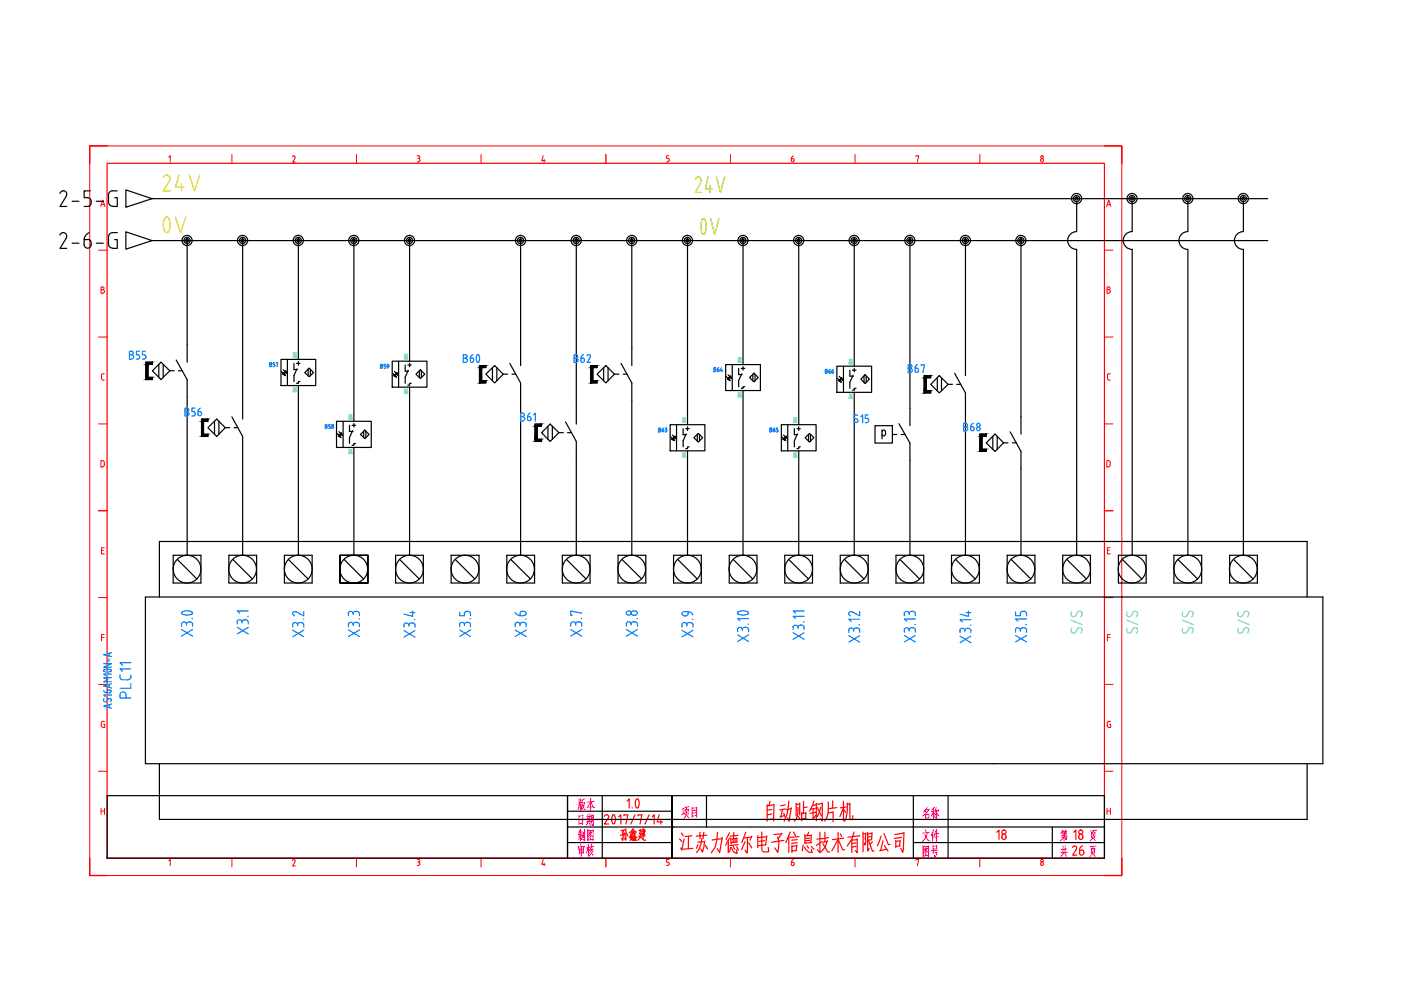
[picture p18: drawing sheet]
<svg xmlns="http://www.w3.org/2000/svg" width="297mm" height="210mm" viewBox="0 0 297 210" stroke-linecap="round" stroke-linejoin="round" font-family="sans-serif">
<!-- layer: AE_BOR -->
<path d="M22.7 30.9h-3.7v3.7M128.5 32.8v1.8M234.2 30.9h3.6v3.7M20.9 108.3h1.8M234.2 108.3h1.8M19 181.9v3.7h3.7M128.5 181.9v1.9M237.8 181.9v3.7h-3.6" fill="none" stroke="#f00" stroke-width=".3"/>
<path d="M22.7 34.6h211.5v147.3h-211.5z" fill="none" stroke="#f00" stroke-width=".25"/>
<g fill="none" stroke="#f00" stroke-width=".21">
<path d="M19 30.9h218.8v154.7h-218.8zM35.8 33.3l.3-.3v1.4M49.2 32.8v1.8M62.3 33.1l.2 .1v.3M62.3 33l-.3 .3M62.6 33.5l-.6 .9h.6M75.6 32.8v1.8M88.4 33l.6 .2v.2l-.3 .2M88.4 34.3h.3M88.6 33.6h.1M88.7 33.6l.3 .2M89 34l-.3 .3"/>
<path d="M89 33.9v.1M102 32.8v1.8M115.2 33l-.3 1.1h.7M115.4 33.8v.6M141.3 34.3h.3M141.6 33.6l.3 .3-.1 .3-.2 .1M141.8 33h-.5v.6h.3M154.9 32.8v1.8M167.8 33.7l.1 .6h.3l.1-.2M167.8 33.7h.3M168.1 33.6l.2 .1 .1 .2M168.2 33.1l-.4 .5"/>
<path d="M168.4 34v.1M181.3 32.8v1.8M194.2 33.2v-.2h.6l-.3 1.4M207.7 32.8v1.8M220.7 33.9l.2-.3 .3 .3M220.7 33.9v.3l.2 .1 .3-.2M221.2 33.9v.2M20.9 53h1.8M21.4 43.8l.4-1.4 .4 1.4M21.5 43.4h.6M234.2 53h1.8M234.6 43.8l.5-1.4 .4 1.4"/>
<path d="M234.8 43.4h.6M20.9 71.5h1.8M21.4 61.4h.4M21.8 61.4a.36 .36 0 0 1 .4 .4 .36 .36 0 0 1-.4 .3M21.8 60.8l.3 .3-.3 .3M21.8 60.8h-.4v1.4h.4M22.1 79.2l-.4 .1-.2 .3 .1 .8 .2 .2M234.2 71.5h1.8M234.7 61.4h.4a.36 .36 0 0 1 .3 .4 .36 .36 0 0 1-.3 .3M235.1 61.4l.2-.2v-.2l-.6-.2v1.4h.4M235.4 79.2l-.4 .1-.2 .3v.8l.3 .2M20.9 89.9h1.8"/>
<path d="M21.9 80.6h.2M22.1 98.1v.7l-.4 .2M22.1 98.1l-.2-.4h-.5v1.3h.3M234.2 89.9h1.8M235 97.7l.4 .4M235 97.7h-.3v1.3h.3M235.1 80.6h.3M235.4 98.1l-.1 .7-.3 .2M21.5 116.7h.4M22.1 116.1h-.6v1.3h.6M234.8 116.7h.4M235.4 116.1h-.6v1.3h.6"/>
<path d="M20.9 126.7h1.8M21.5 135.1h.6M22.1 134.5h-.6v1.3M234.2 126.7h1.8M234.8 135.1h.6M235.4 134.5h-.6v1.3M20.9 145.1h1.8M21.8 152.9l-.3 .2a.99 .99 0 0 0 .2 1.1l.5 .1v-.8h-.2M21.9 153h.3M234.2 145.1h1.8M235.1 152.9l-.3 .2a.99 .99 0 0 0 .1 1.1l.6 .1v-.8h-.2M235.1 153h.4"/>
<path d="M20.9 163.5h1.8M21.4 171.4v1.3M21.4 172h.8M22.2 171.4v1.3M234.2 163.5h1.8M234.7 172h.7M234.7 171.4v1.3M235.4 171.4v1.3M35.8 182.5l.3-.3v1.4M49.2 181.9v1.9M62.3 182.2l.2 .2v.3M62.3 182.2l-.3 .3"/>
<path d="M62.6 182.7l-.6 .9h.6M75.6 181.9v1.9M88.4 182.2l.6 .1v.3l-.3 .2M88.4 183.5h.3M88.6 182.8h.3l.1 .3M89 183.2l-.3 .3M89 183.1v.1M102 181.9v1.9M115.2 182.2l-.3 1.1h.7M115.4 183v.6M141.3 183.5h.3M141.6 182.8l.2 .1 .1 .3"/>
<path d="M141.8 182.2h-.5v.6h.3M141.9 183.2l-.3 .3M154.9 181.9v1.9M167.8 182.8l.1 .7h.3l.1-.2M167.8 182.8l.5 .1 .1 .4M168.2 182.2l-.4 .6M181.3 181.9v1.9M194.2 182.4v-.2h.6l-.3 1.4M207.7 181.9v1.9M221.2 183.1l-.1-.3a.33 .33 0 0 0-.5 .4 .33 .33 0 0 0 .5 .3l.1-.3M221.2 183.1v.2"/>
<circle cx="220.9" cy="33.3" r=".28"/>
<circle cx="220.9" cy="182.5" r=".28"/>
</g>
<!-- layer: 0 -->
<g fill="none" stroke="#000" stroke-width=".25">
<path d="M22.7 168.7h97.6v13.2h-97.6zM120.3 168.7h113.9v13.2h-113.9zM120.3 178.6h22.1M120.3 175.3h113.9M120.3 172h22.1M127.7 168.7v13.2M142.4 168.7v13.2M149.8 168.7v6.6M193.6 178.6h40.6M193.6 168.7v13.2M201 168.7v13.2M223.1 175.3v6.6"/>
<path d="M127.7 180.4h.1"/>
</g>
<g fill="none" stroke="#f0f" stroke-width=".25">
<path d="M122.7 179.4l-.1 .6M122.7 172.8v2M122.8 169.4l-.1 1.5-.2 .8M122.8 177.1v.9M122.8 179.9v1.1M122.9 176.1l-.2 .6M123 170.6l-.3 .1M123 169.3v.9M123 170.6v.9M123.1 179l.2 .4M123.1 175.8v2.5M123.2 179.7v1.9"/>
<path d="M123.2 170.2l-.4 .1M123.4 173.7l-.7 .1M123.4 169.4v1.3l-.4 1.1M123.5 176.4h-.6M123.5 177.1l-.1 .9-.2-.3M123.5 177.2l-.7 .1M123.5 170.6l.4 1.1h.3M123.5 174.5l-.8 .2M123.5 172.9l-.8 .2M123.6 176.8l-1 .1M123.6 172.8l-.1 2M123.7 176.4v1.2"/>
<path d="M123.7 179.9l-.1 1.1M123.9 179.4l-.2 .4M123.9 179.5l-1.2 .1M123.9 170.2l-.5 .1M124 175.8l-.1 2.6-.2-.4M124 170.1l-.2 .8-.6 .9M124 169.3l-.6 .5M124.6 178.1l1.1-.1v.1M124.6 175.9v2.4M124.6 172.6v1.6M124.6 174.4l-.3 .6M124.7 179v2.5"/>
<path d="M124.7 179.7l-.4 1.1M124.7 179.9l.3 .4M124.9 174.4l.2 .4M125 179.7l-.7 .1M125 173.4l-.4 .1M125 173.8l-.4 .1M125 176.7l.6 .6h.1M125 177.6l.3 .3M125.1 177.3l.2 .2M125.1 172.6l-.1 1.6M125.2 170l-.8 1.4M125.2 176.3l-.4 .7"/>
<path d="M125.2 169.2v2.6M125.3 170l.5 1.2h.2M125.3 174.2l-1 .1M125.3 173l-.9 .2M125.4 178.9v.5M125.4 176.5l-.4 .1M125.4 179.7l-.3 .6M125.4 172.8v1.3l-.2 1M125.5 176.4l-.9 1.1M125.6 171.1l-.7 .1M125.7 179.9l-.7 1M125.7 173.4h-.3"/>
<path d="M125.7 174h-.3M125.8 175.9l-.1 2.3M125.8 172.8v2.3l-.2-.2M125.8 176.1h-1.2M125.8 172.8l-.4 .1M125.9 179.5l-.9 .1M126 169.9l-1.5 .2M144.8 171.5v1.1M145 171.5h-.4M145.2 172.4l-.7 .3M145.3 171.5v1.3M145.6 171.9l-.2 1.2-.4 .4"/>
<path d="M145.6 171.1l-.1 .6M145.6 172.8l.4 .6M145.9 171.6l-.6 .1M145.9 171.5v1.3M146.1 171l-.9 .2M146.7 171.1v2.2M147.5 172.3l-.8 .1M147.5 171.8l-.8 .1M147.7 172.9l-1 .1M147.7 171.2l-1 .2M147.7 171.2v2.1M195.7 179.3v2.4"/>
<path d="M196.1 176.9l.7 1.4h.4M196.1 171.9l.3 .3M196.2 175.9l.2 .5M196.2 172.6v1.1M196.4 179.7l-.5 .6M196.6 176.5a2.4 2.4 0 0 1-1 1.9M196.6 179.9l-.4 .1M196.6 171.2l-.8 1M196.7 179.8l-.5 .7-.4 .3M196.9 179.3v2.3M196.9 179.5h-1.2M196.9 171.6l-.6 .1"/>
<path d="M196.9 173.4h-.7M196.9 172.6v.8M196.9 172.7l-.7 .1M197 171.5l-.8 1.1-.6 .4M197 176.5l-1.4 .2M197.8 176.4v2M197.8 179.2v.9M197.9 172l-.4 1M197.9 172.2l.3 .3M197.9 171.5v2.1M198 175.9l-.6 1.3M198.1 171.2l-.5 .5"/>
<path d="M198.2 172h-.7M198.3 176.2l-.3 1.1M198.4 172.5l-.3 .7M198.5 171.1l-.3 1.2M198.6 179.4l-.8 .1M198.6 175.9v2.6M198.6 172v1.6l-.3-.3M198.6 179.3v.7M198.6 180h-.8M198.8 172.6l.2 .4M198.9 171.8l-.5 .1M199 176.7l-.8 .1"/>
<path d="M199 171.7l-.1 .4M199.1 177.4l-1.1 .1M225.2 177v.5l1-.1M225.2 176.8l.8-.1v.4l-.8 .1M225.3 176.3l.1 .4M225.4 176l-.5 .8M225.4 179.3v1.4M225.6 177.5l-.8 .8M225.6 176.2l-.4 .1M225.6 176.8v1.6M225.9 179.3l-.1 1.4M225.9 176l-.2 .7"/>
<path d="M226.2 177.3l-.2 .8-.1-.3M226.2 176.2l-.4 .1 .3 .4M231.4 179.8v1.2M231.5 176.5v1.2M231.8 179.5l-.1 .5M231.8 177.7l.5 .6M231.8 176.8l-.3 1.1-.4 .4M231.8 176.1l-.1 .5M232.1 179.9l-.7 .1M232.1 179.8l-.1 1.1M232.2 176.6l-.7 .1M232.2 176.5l-.1 1.1"/>
<path d="M232.4 179.4l-1.2 .1M232.5 176.1l-1.3 .1M123.5 180.4l-.6 .1M123.6 180.8l-.8 .1M123.7 180l-.9 .1M125.4 180.9l.4 .5M125.5 180.2l-.5 .1M125.7 180.3l-.8 1.2M195.7 181.5l1.1-.1 .1 .1M196.1 180.1l.6 .6h.2M196.1 181l.3 .3M196.2 180.7l.2 .2"/>
<path d="M198 180.3l-.2 .5h.8M198.6 180.7l-.3 1.1-.3-.4M198.9 180.3l-1.5 .1M225.5 180.9l-.6 .8M225.7 180.9l.4 .7M226.2 180l-1.2 .1M226.3 180.7l-1.5 .1M231.7 181l.5 .6M231.8 180.2l-.3 1-.5 .5"/>
</g>
<g fill="none" stroke="#f00" stroke-width=".25">
<path d="M128.1 173.1a.46 .46 0 0 1 .6-.4 .46 .46 0 0 1 .3 .7M129 173.4l-.8 1.3h.8M129.9 172.8l.2-.1a1.38 1.38 0 0 1 0 2l-.2-.1M129.9 172.9l-.2 .6 .2 1.1M131.2 173.2l.4-.4v1.9M132 176.4l.1 1.8-.3-.4M132.3 173v-.2h.8l-.4 1.9M132.3 176l-.7 .1M132.3 176.7l-.8 .5M132.4 175.9l-.3 .6M132.5 176.6l-.3 .8M132.7 175.7v2.4l-.4-.4"/>
<path d="M132.8 176.6l.3 .6M133 169.8l.4-.4v1.9M133.7 177.7l.1 .3M133.9 177l.3 .2M133.9 177.3v.7M134 176.9l-.6 .7M134 176.6v.1M134 171.2v.1M134.1 177.3l-.4 .1M134.1 177.6l-.1 .4M134.1 177.5l-.5 .1M134.2 177.9l-.6 .3"/>
<path d="M134.2 175.7l-.8 .9M134.2 175.8l.6 .6h.2M134.2 176.2v.6M134.3 177.9l.1 .2M134.4 176.2h-.4M134.5 176.4l-.1 .4M134.5 177l.6 .6M134.5 176.9l-.3 .6M134.5 177.4v.8M134.5 176.4l-.6 .1M134.6 172.8l-.9 1.9M134.7 177.4h-.4"/>
<path d="M134.8 177.8l-.2 .4M134.8 177.6l-.5 .1M134.8 176.7l-1.2 .2M134.9 169.5l-.2 1a.7 .7 0 0 0 .4 .8l.2-.1 .2-.7-.2-1M135 178.1l-.9 .1M135.3 173v-.2h.8l-.4 1.9M135.3 169.5l-.2-.1-.2 .1M135.4 177.2l1.2 1 .3-.1M135.9 176l-.5 .1M135.9 175.9l-.3 .9M135.9 176.7l-.4 .1M135.9 176.6l-.6 1.6"/>
<path d="M136.4 175.6v2.2M136.7 175.9l-.7 .1M136.7 176.7h-.6M136.7 177h-.7M136.7 175.9l-.1 .7M136.8 177.2l-.8 .1M136.9 176.2l-1 .2M137.6 172.8l-.8 1.9M138.3 173.2l.4-.4v1.9M139.8 172.8l-.5 1.5h1.1M140.1 173.8v.9M144.1 177.8l.5 .6"/>
<path d="M144.3 179.8l.2 .4M144.5 176.6l.4 .6M145 177.9l-.5 2.4M146 177.3l-.1 2.7M146.7 177.2l-1.4 .2M146.9 179.9l-2 .1M148 179.1l-.3 .8M148.4 176.5v1.3M148.8 177.8l-.2 1.4-.4 .9-.5 .7M149.2 176.4l-.1 1.4M149.4 178.4l-1.4 .2M149.4 178.4l-.5 2.3-.3-.7"/>
<path d="M149.5 179.2l.5 .8M149.9 177.1l-2.3 .2M152.1 176.4l-.1 1.7-.4 1.6-.8 1.1M153.1 177.8l-2.1 .3M153.1 177.5l-.5 3.3-.5-.8M154.4 178.2v2.6M154.7 176.6l-.8 1.4M154.7 177.7l-.8 1.5M154.9 179.7l-.2 .9M155 177.7v1.2M155.1 179.7l.3 .7 .3 .4 .6 .1-.1-.7M155.5 177.9v.7"/>
<path d="M155.5 179.5l.3 .6M155.6 176.5l-.1 1.3M155.8 177.8v.7M156.2 179.5l.4 .8M156.2 177.8l-1.2 .1M156.3 177.7l-.1 .8M156.3 178.5l-1.3 .2M156.4 177.1l-1.6 .2M156.5 179.1l-1.8 .2M158 178.5l-.8 1.6M158.1 176.4l-.8 2.2M158.5 177.6l-.1 3.3-.4-.6"/>
<path d="M158.7 178.6l.7 1.2M159.3 177.5l-1.6 .2M159.4 177.3l-.4 .8M160.7 177.2v2.5M161.5 176.4l.1 3.9 .3 .3h1.1l-.1-1M162.1 178.2l-1.1 .2M162.4 179.1l-1.7 .2M162.5 177.4l-1.8 .2M162.6 177.2l-.3 1.9M162.7 170.6v3.5M163.3 169.9l-.3 1M163.6 172.6l-.9 .2"/>
<path d="M163.6 171.6l-.9 .2M164 173.6l-1.3 .2M164.1 170.6l-1.4 .3M164.1 170.5l-.1 3.6M164.9 177.5l.2 .9-.2 2.3-.6-.9M165.7 176.8l-1.6 .2M165.8 176.7l-.8 1.1M165.9 171.6l-.4 1.6M166.2 172.4l.3 .9M166.2 178.2l-2.6 .4M166.3 172.9l-.9 .4M166.5 170.6l-1 .3"/>
<path d="M166.5 171.5l-1.2 .2M167.2 169.8l-.4 2.9-.5 1.4M167.2 177.3v3.4M167.6 176.4l-1 2.2M167.7 171.5l-1 .2M167.8 171.3l-.5 2.8-.3-.7M167.9 179.2v1.5M168.2 176.4l.5 .8M168.8 170.3v2.6M168.9 179.3l-1 .2M168.9 173.5l-.5 .7M169 179.2l-.2 1.1"/>
<path d="M169 178l-1.1 .1M169.1 178.7l-1.3 .1M169.2 171.2v1.3l-.3 1M169.2 173.1l.4 .5M169.4 177.4l-1.9 .1M169.6 170.3v2.5M169.6 170.5l-.8 .1M170 172.2v1.8M170.3 179.2l-.2 1.2M170.4 169.9v2.6M170.6 179.6l.8 1 .8 .2-.2-.8M170.7 176.9v2"/>
<path d="M170.8 172.4l-.8 .1M170.9 172.3l-.1 1.2M171 173.5l-1 .1M171.1 179.3l.4 .5M171.1 171.1l-.7 .1M171.5 176.4l-.4 .8M171.7 177.7l-1 .1M171.7 178.2l-1 .1M172 177.1l-1.3 .1M172 177l-.1 1.6M172.1 178.6l-1.4 .2M172.1 179.5l.5 .6"/>
<path d="M172.4 171.5v2.2l.5-.9M172.6 169.8l-.3 1-.7 1.2M172.8 171.4l-.9 .1M172.9 170.6l-.6 .2M172.9 172.2l-1.1 .3M173.1 170.3v3.7M173.3 171.2l.9 1.8M173.8 176.4v4.4l-.5-.6M174 171.1l-.7 2M174.3 177.8l-1.1 .1M174.3 178.4l-1.2 .9M174.3 170.2v3.9l-.4-.5"/>
<path d="M174.3 170.3l-1.2 .3M174.5 178.9l1 1.7h.4M174.9 176.4v2.1M175.4 178.4l-1 .2M175.4 178.3l-.4 1.2-1.1 1.3M175.6 170.1a5.3 5.3 0 0 1-.7 4M175.7 177.6l-1.4 .2M176.5 169.8v1.5M176.6 172.2l-1 .2M176.6 172.1v2.1M177.4 171.2l-1.8 .3M177.6 178l-1.2 2.4"/>
<path d="M177.7 176.5v4.2M177.7 178l1 2.2h.3M178.2 176.8l.2 .6M178.8 171.3l-.7 1.8M178.8 171.6l.5 .7M178.8 169.9v4.1M178.9 177.7l-2.4 .3M179.4 171.1l-1.2 .2M179.6 170.2v1.9l-.5 2M180.2 170.3v3.1l.2 .4h.4v-.9M180.2 170.5l-.6 .1M180.6 177.9v2.9"/>
<path d="M181.1 176.4l-.5 1.5-1 1.5M181.5 178.7l-.9 .1M181.5 179.5l-.9 .1M181.8 177.8v3l-.5-.5M181.8 178l-1.2 .1M182.3 177.2l-2.5 .3M183 176.4v4.2M183.6 176.6l-.2 2.6-.2-.5M183.6 176.7l-.6 .1M184 176.5v4l.3-.6M184.1 178.1l.9 2.4h.3M184.6 177.4l-.6 .1"/>
<path d="M184.9 176.6l-.1 1.5h-.8M184.9 176.7l-.9 .1M185 178.4l-.5 .6M186.8 177.2l-.8 2.1M187.2 178.3l-.5 2M187.4 176.7l1 2.4h.3M187.5 179.3l.8 1.2M189.9 178.2v1.5M190.9 179.4l-1 .1M190.9 178.2l-.2 1.2M190.9 178.3l-1 .1M191.2 177.5l-1.6 .3"/>
<path d="M191.7 176.5l-.3 4.2-.4-.8M191.7 176.6l-2 .4M211.3 176.4l.5-.4v2M212.4 177.5a.44 .44 0 0 0 .4 .5 .44 .44 0 0 0 .5-.5M212.4 177.3v.2M213.3 177.3a.44 .44 0 0 0-.5-.4 .44 .44 0 0 0-.4 .4M213.3 177.3v.2M227.4 179.7a.44 .44 0 0 1 .6-.3 .44 .44 0 0 1 .2 .6M227.6 176.4l.5-.4v2M228.7 177.5a.44 .44 0 0 0 .4 .5 .44 .44 0 0 0 .5-.5M228.7 177.3v.2M229.5 179.3a.99 .99 0 0 0-.6 .9"/>
<path d="M229.6 177.3a.44 .44 0 0 0-.5-.4 .44 .44 0 0 0-.4 .4M229.6 177.3v.2M168.9 180.3l-1 .1M188 180l-1.5 .4M228.2 180l-.8 1.3h.9M228.9 180.9a.44 .44 0 0 0 .4 .4 .44 .44 0 0 0 .5-.4M229.3 180.3h-.4v.6M229.3 180.2l.4 .1 .1 .6"/>
<circle cx="212.8" cy="176.4" r=".44"/>
<circle cx="229.1" cy="176.4" r=".44"/>
</g>
<!-- layer: SYMS -->
<g fill="none" stroke="#000" stroke-width=".25">
<path d="M26.7 40.3l5.5 1.8-5.5 1.8zM26.7 49.1l5.5 1.9-5.5 1.8zM30.9 76.8h1.4v.5h-.9v2.7h.9v.5h-1.4zM33.7 77.3v2.7M34.1 76.8l1.9 1.8-1.9 1.9-1.8-1.9zM34.6 77.3v2.7M36 78.6h.9M37.4 76.3l2.3 4.2v3.7M37.8 78.6h.9M39.7 73.1v3.7M59.6 76.2h7.3v5.5h-7.3zM59.7 78.8l.3 .4"/>
<path d="M60 78.4l.5 .4M60.2 79l.3 .6-.6-.3zM60.3 78.9l.3-.2 .2 .5zM60.9 76.2v5.5M62.3 77v1.4h.7M62.9 77h.7M63 78.2l-.7 1.4v1.3M63.3 76.7v.7M65.3 78.3v1.4M65.5 78.1l1 .9-1 .9-.9-.9zM65.8 78.3v1.4M83.2 76.6h7.3v5.5h-7.3z"/>
<path d="M83.2 79.2l.4 .3M83.5 79.7l.2-.3 .3 .5zM83.6 78.7l.4 .5M83.9 79.3l.3-.3 .2 .5zM84.5 76.6v5.5M85.9 77.4v1.3h.7M86.5 77.4h.7M86.5 78.5l-.6 1.5v1.3M86.8 77v.8M88.9 78.7v1.3M89.1 78.4l1 .9-1 1-.9-1zM89.3 78.7v1.3"/>
<path d="M101.7 77.5h1.3v.4h-.9v2.8h.9v.5h-1.3zM103 79.3l1.9-1.8 1.8 1.8-1.8 1.9zM104.4 77.9v2.8M105.3 77.9v2.8M106.7 79.3h.9M108.1 77l2.3 4.2v3.7M108.6 79.3h.8M110.4 73.8v3.7M125.2 77.5h1.4v.4h-.9v2.8h.9v.5h-1.4zM126.6 79.3l1.9-1.8 1.8 1.8-1.8 1.9zM128 77.9v2.8M128.9 77.9v2.8"/>
<path d="M130.3 79.3h.9M131.7 77l2.3 4.2v3.7M132.1 79.3h.8M134 73.8v3.7M153.9 77.3h7.3v5.5h-7.3zM154 79.8l.4 .4M154.4 79.5l.3 .3M154.6 80l.3-.3 .2 .5zM155.3 77.3v5.5M156.6 78.1v1.3h.8M157.2 78.1h.7M157.3 79.2l-.7 1.5v1.3"/>
<path d="M157.5 77.7v.8M159.6 79.4v1.3M159.9 79.1l.9 1-.9 .9-1-.9zM160.1 79.4v1.3M177.4 77.6h7.4v5.6h-7.4zM177.9 79.8l.4 .4M178.8 77.6v5.6M180.2 78.5v1.3h.7M180.7 78.5h.8M180.9 79.6l-.7 1.4v1.3M181.1 78.1v.7M183.2 79.7v1.4"/>
<path d="M183.4 79.5l.9 .9-.9 .9-.9-.9zM183.7 79.7v1.4M195.9 79.6h1.4v.5h-.9v2.7h.9v.5h-1.4zM199.2 79.6l1.8 1.9-1.8 1.8-1.9-1.8zM202.4 79.2l2.3 4.1v3.7M204.7 75.9v3.7M42.7 88.9h1.4v.4h-.9v2.8h.9v.4h-1.4zM44.1 90.7l1.8-1.8 1.9 1.8-1.9 1.8zM45.5 89.3v2.8M46.4 89.3v2.8M47.8 90.7h.9M49.2 88.4l2.2 4.1v3.7"/>
<path d="M49.6 90.7h.8M51.4 85.2v3.7M63.6 80.9h-.3v.4h-.4M71.3 89.3h7.4v5.6h-7.4zM71.5 91.9l.4 .4M71.7 92.4l.3-.2 .2 .5zM71.9 91.5l.3 .4M72.1 92l.3-.2 .2 .5zM72.7 89.3v5.6M74.1 90.2v1.3h.8M74.6 90.2h.8M74.8 91.3l-.7 1.5v1.2"/>
<path d="M75 89.8v.8M75.4 94h-.4v.4h-.4M77.1 91.4v1.4M77.4 91.2l.8 .9-.8 .9-1-.9zM77.6 91.4v1.4M87.2 81.3h-.4v.4h-.3M113.4 89.9h1.4v.5h-.9v2.7h.9v.5h-1.4zM114.8 91.7l1.8-1.8 1.9 1.8-1.9 1.9zM116.2 90.4v2.7M117.1 90.4v2.7M118.5 91.7h.9M119.9 89.5l2.3 4.1v3.7"/>
<path d="M120.3 91.7h.9M122.2 86.2v3.7M142.1 90h7.4v5.6h-7.4zM142.2 92.6l.4 .4M142.4 93.1l.3-.2 .3 .5zM142.6 92.2l.4 .4M143.1 92.5l.3 .5-.6-.2zM143.4 90v5.6M144.8 90.9v1.3h.8M145.4 90.9h.7M145.5 92l-.7 1.5v1.2M145.8 90.5v.8"/>
<path d="M146.1 94.7h-.3v.4h-.4M147.1 92.8l1-.9 .9 .9-.9 .9zM147.8 92.1v1.4M148.3 92.1v1.4M154.5 80.1l.2 .5-.5-.2zM157.9 82h-.4v.3h-.3M165.7 90h7.3v5.6h-7.3zM165.7 92.6l.4 .4M166 93.1l.3-.2 .3 .5zM166.1 92.2l.5 .4M166.4 92.8l.3-.3 .2 .5zM167 90v5.6"/>
<path d="M168.4 90.9v1.3h.7M169 90.9h.7M169.1 92l-.7 1.5v1.2M169.3 90.5v.8M169.7 94.7h-.4v.4h-.3M170.7 92.8l.9-.9 1 .9-1 .9zM171.4 92.1v1.4M171.8 92.1v1.4M177.6 80.2l.3 .4M177.8 80.7l.3-.2 .2 .5zM178.2 80.3l.2-.2 .3 .5zM181.5 82.3h-.4v.4h-.4"/>
<path d="M185.5 90.3h3.7v3.6h-3.7zM187 91.4l.1-.1a.58 .58 0 0 1 .7 .3 .58 .58 0 0 1-.2 .7l-.3 .1-.3-.2M187 91.2v1.8M189.2 92.1h.9M190.6 89.8l2.3 4.1v3.7M191.1 92.1h.8M192.9 86.6v3.7M198.7 80.1v2.7M199.6 80.1v2.7M201 81.5h.9M202.8 81.5h.9M207.7 92h1.4v.5h-.9v2.8h.9v.4h-1.4z"/>
<path d="M210.5 92.5v2.8M211 92l1.8 1.9-1.8 1.8-1.9-1.8zM211.4 92.5v2.8M212.8 93.9h.9M214.2 91.6l2.3 4.1v3.7M214.6 93.9h.8M216.5 88.3v3.7M36.7 117.7h5.9v5.9h-5.9zM37.6 118.6l4.2 4.2M48.5 117.7h5.9v5.9h-5.9zM49.4 118.6l4.1 4.2M60.3 117.7h5.9v5.9h-5.9z"/>
<path d="M61.1 118.6l4.2 4.2M72.1 117.7v5.9v-5.9M73 118.6l4.1 4.2M78 117.7h-5.9h5.9M83.9 117.7h5.9v5.9h-5.9zM84.7 118.6l4.2 4.2M95.6 117.7h6v5.9h-6zM96.5 118.6l4.2 4.2M107.5 117.7h5.8v5.9h-5.8zM108.3 118.6l4.2 4.2M119.2 117.7h5.9v5.9h-5.9zM120.1 118.6l4.2 4.2"/>
<path d="M131 117.7h5.9v5.9h-5.9zM131.9 118.6l4.2 4.2M142.8 117.7h5.9v5.9h-5.9zM143.7 118.6l4.1 4.2M154.6 117.7h5.9v5.9h-5.9zM155.5 118.6l4.1 4.2M166.4 117.7h5.9v5.9h-5.9zM167.2 118.6l4.2 4.2M178.2 117.7h5.9v5.9h-5.9zM179 118.6l4.2 4.2M190 117.7h5.8v5.9h-5.8zM190.8 118.6l4.2 4.2"/>
<path d="M201.7 117.7h6v5.9h-6zM202.6 118.6l4.2 4.2M213.5 117.7h5.9v5.9h-5.9zM214.4 118.6l4.2 4.2M225.3 117.7h5.9v5.9h-5.9zM226.2 118.6l4.1 4.2M237.1 117.7h5.9v5.9h-5.9zM238 118.6l4.1 4.2M248.9 117.7h5.9v5.9h-5.9zM249.7 118.6l4.2 4.2M260.7 117.7h5.9v5.9h-5.9zM261.5 118.6l4.2 4.2"/>
<path d="M33.8 126.6v-11.8h243.3v11.8M72.1 123.6h5.9h-5.9M78 123.6v-5.9v5.9M33.8 161.9h246.7v-35.3h-249.7v35.3h3v11.8h243.3v-11.8"/>
<circle cx="39.7" cy="51" r="1.08"/>
<circle cx="39.7" cy="51" r=".66"/>
<circle cx="39.7" cy="51" r=".32"/>
<circle cx="51.4" cy="51" r="1.08"/>
<circle cx="51.4" cy="51" r=".66"/>
<circle cx="51.4" cy="51" r=".32"/>
<circle cx="63.2" cy="51" r="1.08"/>
<circle cx="63.2" cy="51" r=".66"/>
<circle cx="63.2" cy="51" r=".32"/>
<circle cx="75" cy="51" r="1.08"/>
<circle cx="75" cy="51" r=".66"/>
<circle cx="75" cy="51" r=".32"/>
<circle cx="86.8" cy="51" r="1.08"/>
<circle cx="86.8" cy="51" r=".66"/>
<circle cx="86.8" cy="51" r=".32"/>
<circle cx="110.4" cy="51" r="1.08"/>
<circle cx="110.4" cy="51" r=".66"/>
<circle cx="110.4" cy="51" r=".32"/>
<circle cx="122.2" cy="51" r="1.08"/>
<circle cx="122.2" cy="51" r=".66"/>
<circle cx="122.2" cy="51" r=".32"/>
<circle cx="133.9" cy="51" r="1.08"/>
<circle cx="133.9" cy="51" r=".66"/>
<circle cx="133.9" cy="51" r=".32"/>
<circle cx="145.7" cy="51" r="1.08"/>
<circle cx="145.7" cy="51" r=".66"/>
<circle cx="145.7" cy="51" r=".32"/>
<circle cx="157.5" cy="51" r="1.08"/>
<circle cx="157.5" cy="51" r=".66"/>
<circle cx="157.5" cy="51" r=".32"/>
<circle cx="169.3" cy="51" r="1.08"/>
<circle cx="169.3" cy="51" r=".66"/>
<circle cx="169.3" cy="51" r=".32"/>
<circle cx="181.1" cy="51" r="1.08"/>
<circle cx="181.1" cy="51" r=".66"/>
<circle cx="181.1" cy="51" r=".32"/>
<circle cx="192.9" cy="51" r="1.08"/>
<circle cx="192.9" cy="51" r=".66"/>
<circle cx="192.9" cy="51" r=".32"/>
<circle cx="204.7" cy="51" r="1.08"/>
<circle cx="204.7" cy="51" r=".66"/>
<circle cx="204.7" cy="51" r=".32"/>
<circle cx="216.4" cy="51" r="1.08"/>
<circle cx="216.4" cy="51" r=".66"/>
<circle cx="216.4" cy="51" r=".32"/>
<circle cx="228.3" cy="42.1" r="1.08"/>
<circle cx="228.3" cy="42.1" r=".66"/>
<circle cx="228.3" cy="42.1" r=".32"/>
<circle cx="240" cy="42.1" r="1.08"/>
<circle cx="240" cy="42.1" r=".66"/>
<circle cx="240" cy="42.1" r=".32"/>
<circle cx="251.8" cy="42.1" r="1.08"/>
<circle cx="251.8" cy="42.1" r=".66"/>
<circle cx="251.8" cy="42.1" r=".32"/>
<circle cx="263.6" cy="42.1" r="1.08"/>
<circle cx="263.6" cy="42.1" r=".66"/>
<circle cx="263.6" cy="42.1" r=".32"/>
<circle cx="39.7" cy="120.7" r="2.94"/>
<circle cx="51.4" cy="120.7" r="2.94"/>
<circle cx="63.2" cy="120.7" r="2.94"/>
<circle cx="75" cy="120.7" r="2.94"/>
<circle cx="86.8" cy="120.7" r="2.94"/>
<circle cx="98.6" cy="120.7" r="2.94"/>
<circle cx="110.4" cy="120.7" r="2.94"/>
<circle cx="122.2" cy="120.7" r="2.94"/>
<circle cx="133.9" cy="120.7" r="2.94"/>
<circle cx="145.7" cy="120.7" r="2.94"/>
<circle cx="157.5" cy="120.7" r="2.94"/>
<circle cx="169.3" cy="120.7" r="2.94"/>
<circle cx="181.1" cy="120.7" r="2.94"/>
<circle cx="192.9" cy="120.7" r="2.94"/>
<circle cx="204.7" cy="120.7" r="2.94"/>
<circle cx="216.4" cy="120.7" r="2.94"/>
<circle cx="228.3" cy="120.7" r="2.94"/>
<circle cx="240" cy="120.7" r="2.94"/>
<circle cx="251.8" cy="120.7" r="2.94"/>
<circle cx="263.6" cy="120.7" r="2.94"/>
</g>
<!-- layer: TAGS -->
<g fill="none" stroke="#007fff" stroke-width=".25">
<path d="M27.4 75.2h.5M27.9 75.2a.44 .44 0 0 1 .4 .5 .44 .44 0 0 1-.4 .4M27.9 74.5a.36 .36 0 0 1 .4 .3 .36 .36 0 0 1-.4 .4M27.9 74.5h-.5v1.7h.5M28.9 76.2h.4M29.6 74.5h-.7v.7l.5 .1 .2 .5M29.6 75.8l-.4 .3M30.2 76.2h.4M30.8 74.5h-.6v.7l.5 .1 .2 .3M30.9 75.8l-.3 .3M31 75.6v.2M57.2 77.3h.2"/>
<path d="M57.4 76.9l.2 .2-.2 .2M57.4 76.9h-.2v.8h.4v-.4h-.2M58.2 76.9h-.3v.4l.4 .1M58.3 77.5l-.1 .2h-.3M58.6 77l.3-.1-.2 .8M80.7 77.6h.2M80.9 77.6l.2 .2-.2 .3M80.9 77.3l.2 .1-.2 .2M80.9 77.3h-.2v.8h.2M81.4 78.1h.2M81.6 77.6l.2 .2M81.7 77.3h-.3v.3h.2"/>
<path d="M81.8 77.9l-.2 .2M81.8 77.8v.1M82.1 77.4l.1-.1 .2 .1M82.1 77.5l.1 .2h.2v-.2M82.4 77.7l-.3 .3M98.7 75.9a.36 .36 0 0 0 .3-.3 .36 .36 0 0 0-.3-.4h-.5v1.6h.5a.44 .44 0 0 0 .4-.4 .44 .44 0 0 0-.4-.5h-.5M100.1 75.9a.42 .42 0 0 1 .3 .6 .42 .42 0 0 1-.6 .2l-.1-.8h.4M100.3 75.2l-.4 .3-.2 .4M101.2 75.3l.1-.1a1.13 1.13 0 0 1 0 1.6l-.1-.1M101.2 75.3a1.55 1.55 0 0 0 0 1.4M122.1 75.9a.36 .36 0 0 0 .4-.3 .36 .36 0 0 0-.4-.4h-.4v1.6h.4a.44 .44 0 0 0 .5-.4 .44 .44 0 0 0-.5-.5h-.4M123.5 75.9l.3 .1 .1 .3"/>
<path d="M123.5 75.9h-.3v.6a.36 .36 0 0 0 .3 .3 .36 .36 0 0 0 .4-.3M123.7 75.2l-.4 .3-.1 .4M123.9 76.3v.2M124.8 75.2l-.4 .2M124.8 75.2a.36 .36 0 0 1 .3 .5l-.6 1.1h.7M151.4 78.4h.2M151.6 78.3l.2 .2-.2 .3M151.6 77.9l.2 .2-.2 .2M151.6 78h-.2v.8h.2M152.1 78.6l.2 .2 .2-.2M152.4 78l-.3 .3M152.5 78.5l-.1-.2-.3 .1v.2"/>
<path d="M152.5 78.5v.1M152.9 78l-.1 .6h.4M153.1 78.4v.4M175 78.7l.3-.1v-.2l-.3-.1v.9h.2M175.2 78.7l.2 .2-.2 .2M175.7 79l.2 .2 .2-.2M175.7 78.7l.4 .2M175.7 78.7v.3M176 78.3l-.3 .4M176.1 78.9v.1M176.3 79l.2 .2 .2-.2M176.4 78.7l.3 .2"/>
<path d="M176.4 78.7v.3M176.6 78.3l-.2 .4M176.8 78.9v.1M193 77.3a.36 .36 0 0 1 .4 .4 .36 .36 0 0 1-.4 .3M193 77.3h-.5v1.7h.5a.44 .44 0 0 0 .4-.5 .44 .44 0 0 0-.4-.4h-.5M194 78.6a.36 .36 0 0 0 .3 .4 .36 .36 0 0 0 .4-.4M194.5 77.3l-.3 .3-.2 .4M194.7 78.4l-.2-.3h-.5v.5M194.7 78.4v.2M195.3 77.5v-.2h.7l-.3 1.7M39.2 87.3h.5M39.7 87.3a.44 .44 0 0 1 .4 .4 .44 .44 0 0 1-.4 .5"/>
<path d="M39.7 86.5a.36 .36 0 0 1 .3 .4 .36 .36 0 0 1-.3 .3M39.7 86.5h-.5v1.7h.5M41 87.2a.47 .47 0 0 1 .4 .5 .47 .47 0 0 1-.4 .5h-.3M41.3 86.5h-.6v.8h.3M42.3 87.3h.3l.1 .3M42.3 87.3h-.3v.5a.36 .36 0 0 0 .3 .4 .36 .36 0 0 0 .4-.4M42.5 86.5l-.4 .3-.1 .5M42.7 87.6v.2M69 90.4h.2M69.2 90l.2 .2-.2 .2M69.2 90h-.2v.8h.3l.1-.2-.2-.2M70 90.7l-.3 .1"/>
<path d="M70 90h-.3v.4l.3 .2M70.1 90.6v.1M70.3 90.7l.2-.3 .2 .3M70.3 90.7l.2 .1 .2-.1M110.8 88.3a.36 .36 0 0 0 .4-.3 .36 .36 0 0 0-.4-.4h-.4v1.7l.4-.1a.44 .44 0 0 0 .5-.4 .44 .44 0 0 0-.5-.5h-.4M112.2 88.4h.3l.1 .3M112.2 88.3h-.3v.6a.36 .36 0 0 0 .3 .3 .36 .36 0 0 0 .4-.3M112.4 87.6l-.4 .3-.1 .4M112.6 88.7v.2M113.2 88l.3-.4v1.7M139.6 90.8h.4l.1 .1-.2 .2 .2 .2-.2 .3h-.3zM139.6 91.1h.3"/>
<path d="M140.4 91.1l.3 .2M140.4 91.1v.3M140.7 90.7l-.3 .4M140.7 91.3l-.2 .3-.2-.2M141 91.6h.2M141 90.8h.2M141.1 91.1h.1M141.2 90.7l.2 .2-.2 .2 .2 .2M141.4 91.4l-.2 .2M141.4 91.3v.1M163.2 90.8h.4v.1l-.2 .2 .3 .2-.3 .3h-.2zM163.2 91.1h.3"/>
<path d="M164.1 91.1l.2 .2M164.1 91.1h-.1v.3M164.2 90.7l-.3 .4M164.3 91.3l-.2 .3-.2-.2M164.6 91.6h.2M164.8 91.1l.1 .2M164.9 90.8h-.3v.3h.2M164.9 91.3l-.1 .3M181.2 88.7l.6 .2M181.7 88.9a.4 .4 0 0 1 .1 .6 .4 .4 0 0 1-.6 0l-.2-.1M181.9 88.1a.43 .43 0 0 0-.7-.1 .43 .43 0 0 0 0 .6M182.5 88.3l.4-.3v1.6"/>
<path d="M183.4 89.6h.4M184.1 88h-.7v.7h.4a.41 .41 0 0 1 .4 .5M184.2 89.2l-.4 .4M204.3 89.7h.5a.36 .36 0 0 1 .3 .4 .36 .36 0 0 1-.3 .4 .44 .44 0 0 1 .4 .4 .44 .44 0 0 1-.4 .5h-.5zM204.3 90.5h.5M205.8 90.5v.5a.41 .41 0 0 0 .5 .3 .41 .41 0 0 0 .3-.5 .41 .41 0 0 0-.4-.3M205.8 90.5h.4M206.3 89.8l-.3 .2-.2 .5M207.8 90.8a.41 .41 0 0 0-.6-.2 .41 .41 0 0 0-.2 .5 .41 .41 0 0 0 .6 .2l.2-.3M207.8 90.8v.2M38.5 132.3a.54 .54 0 0 1 .5-.4 .54 .54 0 0 1 .6 .4M38.5 133.5l2.3 1.4"/>
<path d="M38.5 132.3v.5M38.6 129.7l.4-.1a1.53 1.53 0 0 1 1.8 .4 1.74 1.74 0 0 1-2.3 0zM39.6 132.3v.2M40 131.9l-.4 .2-.1 .2M40.1 131.9h.2M40.3 131.9h.3l.2 .4M40.7 131.1h.1M40.8 133.5l-2.3 1.4M40.8 132.3v.5M50.3 131.8a.54 .54 0 0 1 .5-.4 .54 .54 0 0 1 .5 .4M50.3 133l2.3 1.4M50.3 131.9v.4"/>
<path d="M51.3 131.9v.2M51.8 131.4l-.4 .2-.1 .2M51.8 131.4h.3M52.1 131.4l.2 .1 .3 .3M52.5 130.7h.1M52.6 129.5h-2.3l.5 .5M52.6 133l-2.3 1.4M52.6 131.9v.4M62.1 133.6l2.3 1.4M62.1 132.5v.4M62.1 130.1l.4 .5M63.1 132.5v.2"/>
<path d="M63.6 132l-.4 .2-.1 .2a.54 .54 0 0 0-.5-.4 .54 .54 0 0 0-.6 .4M63.6 132a.59 .59 0 0 1 .8 .4v.5M64.3 131.3h.1M64.4 129.7v.9l-1.7-.9-.5 .1-.2 .3M64.4 133.6l-2.3 1.4M73.8 132.4a.54 .54 0 0 1 .7-.4 .54 .54 0 0 1 .4 .6M73.8 130.1a.54 .54 0 0 1 .7-.5 .54 .54 0 0 1 .4 .7M73.9 133.6l2.3 1.4M73.9 130.1v.5M73.9 132.4v.5M75.4 132l-.5 .2v.2M75.4 129.6l-.5 .2v.3"/>
<path d="M75.4 132a.59 .59 0 0 1 .8 .4M75.4 129.6a.59 .59 0 0 1 .8 .5M76.1 131.2h.1M76.2 133.6l-2.3 1.4M76.2 130.1v.5M76.2 132.4v.5M85.7 133.7l2.3 1.4M85.7 132.5v.5M86.7 132.5v.3M87 129.9h1M87.2 132.1l-.5 .2v.2a.54 .54 0 0 0-.6-.4 .54 .54 0 0 0-.5 .4M87.2 132.1a.59 .59 0 0 1 .8 .4"/>
<path d="M87.5 129.5v1.2l-1.8-.5M87.9 131.4h.1M88 133.7l-2.3 1.4M88 132.5v.5M97.4 132.4a.54 .54 0 0 1 .7-.4 .54 .54 0 0 1 .4 .6M97.5 129.8v.8h1v-.5M97.5 133.6l2.3 1.4M97.5 132.4v.5M99 132l-.5 .2-.1 .2M99 129.6l-.5 .2-.1 .3M99 132a.59 .59 0 0 1 .8 .4v.5M99 129.6a.59 .59 0 0 1 .8 .5v.5"/>
<path d="M99.6 131.2h.2M99.8 133.6l-2.3 1.4M109.2 132.4a.54 .54 0 0 1 .5-.4 .54 .54 0 0 1 .6 .4M109.2 129.8a1.16 1.16 0 0 0 1 .7M109.2 133.6l2.4 1.4M109.2 132.4v.5M110.3 132.4v.3M110.3 132.4a.7 .7 0 0 1 .6-.5 .7 .7 0 0 1 .7 .5v.5M111 130.5h.3l.3-.4a.7 .7 0 0 0-.7-.5 .7 .7 0 0 0-.6 .5v.5h.8M111.4 131.3h.2M111.6 133.6l-2.4 1.4M121 132.3a.54 .54 0 0 1 .5-.5 .54 .54 0 0 1 .6 .5"/>
<path d="M121 133.5l2.3 1.4M121 132.3v.5M122.1 132.3v.2M122.5 131.8l-.4 .2-.1 .3M122.6 131.9h.2M122.8 131.8l.3 .1 .2 .4M123.2 131.1h.1M123.3 130l-2.3-.5v1h.3M123.3 133.5l-2.3 1.4M123.3 132.3v.5M132.8 132.3a.54 .54 0 0 1 .5-.5 .54 .54 0 0 1 .5 .5M132.8 133.5l2.3 1.4"/>
<path d="M132.8 132.3v.5M133.8 132.3v.2M134.3 131.8l-.4 .2-.1 .3M134.3 130.4l-.4-.2-.1-.2a.73 .73 0 0 1 .7-.5 .73 .73 0 0 1 .6 .5l-.2 .4h-.3M134.3 131.9h.3M134.3 130.5h.3M134.6 131.8l.3 .1 .2 .4M135 131.1h.1M135.1 133.5l-2.3 1.4M135.1 132.3v.5M144.6 133.6l2.3 1.4M145.1 130.6h.3"/>
<path d="M145.6 132.4a.7 .7 0 0 1 .7-.4 .7 .7 0 0 1 .6 .4v.5M145.6 132.7a.55 .55 0 0 0-.3-.7 .55 .55 0 0 0-.7 .4v.5M145.8 129.7a1.16 1.16 0 0 1 1.1 .7M145.8 129.7h-.7l-.4 .2v.4l.4 .3M145.9 129.7l-.1 .6-.4 .3M146.8 131.3h.1M146.9 133.6l-2.3 1.4M156.4 133.5a.54 .54 0 0 1 .6-.5 .54 .54 0 0 1 .4 .7M156.4 134.6l2.3 1.4M156.4 133.5v.4M156.5 129.7l.4-.1a1.53 1.53 0 0 1 1.8 .4 1.74 1.74 0 0 1-2.3 0zM157.4 133.5a.7 .7 0 0 1 .6-.5 .7 .7 0 0 1 .7 .5v.4"/>
<path d="M158.6 132.3h.1M158.7 131.1h-2.3l.5 .5M158.7 134.6l-2.3 1.4M168.1 133a.54 .54 0 0 1 .5-.5 .54 .54 0 0 1 .6 .5 .7 .7 0 0 1 .6-.5 .7 .7 0 0 1 .7 .5v.5M168.2 134.2l2.3 1.4M168.2 133v.5M169.2 133v.2M170.4 131.9h.1M170.5 130.7h-2.3l.5 .4M170.5 129.5h-2.3l.5 .5M170.5 134.2l-2.3 1.4M179.9 133.6a.54 .54 0 0 1 .6-.5 .54 .54 0 0 1 .5 .5"/>
<path d="M180 134.8l2.3 1.3M180 133.6v.5M180.9 133.6a.7 .7 0 0 1 .7-.5 .7 .7 0 0 1 .7 .5M181 133.6v.3M182.1 132.5h.2M182.3 131.3h-2.3l.5 .4M182.3 129.7v.9l-1.6-.9a.48 .48 0 0 0-.7 .2 .48 .48 0 0 0 .3 .7M182.3 134.8l-2.3 1.3M182.3 133.6v.5M191.7 134.7l2.4 1.4M191.7 133.6v.4M192.8 130.1a.54 .54 0 0 0-.6-.5 .54 .54 0 0 0-.5 .5v.5"/>
<path d="M192.8 130.1v.2M192.8 133.6v.2M193.5 133.1l.3 .1 .3 .3M193.5 129.6l.5 .2 .1 .8M193.6 133.1a.61 .61 0 0 0-.8 .4 .54 .54 0 0 0-.6-.4 .54 .54 0 0 0-.5 .4M193.6 129.6a.61 .61 0 0 0-.8 .5M193.9 132.4h.2M194.1 131.2h-2.4l.5 .5M194.1 134.7l-2.4 1.4M194.1 133.6v.4M203.5 133.7a.54 .54 0 0 1 .5-.5 .54 .54 0 0 1 .6 .5M203.6 134.9l2.2 1.4"/>
<path d="M203.6 133.7v.5M204.6 133.7v.2M204.8 129.9h1M205.3 133.2l.5 .2v.8M205.3 133.2a.61 .61 0 0 0-.8 .5M205.3 129.5v1.2l-1.7-.5M205.7 132.5h.1M205.8 131.4h-2.2l.5 .5M205.8 134.9l-2.2 1.4M215.3 134.7l2.3 1.4M215.3 133.6v.4M216.3 133.6v.2"/>
<path d="M216.9 133.1l-.5 .2-.1 .2a.54 .54 0 0 0-.5-.4 .54 .54 0 0 0-.5 .4M216.9 129.6l-.5 .2-.1 .8h-1v-.8M216.9 129.6h.2M216.9 133.1h.2M217.1 133.1l.3 .1 .2 .3M217.1 129.6l.5 .2v.8M217.5 132.4h.1M217.6 131.2h-2.3l.5 .5M217.6 134.7l-2.3 1.4M217.6 133.6v.4M25.4 147.3a.66 .66 0 0 1 .7-.6 .66 .66 0 0 1 .6 .6v.7M25.4 143.5l.1 .3 .5 .3"/>
<path d="M25.5 147.4v.6h2.2M25.5 143.1v.5M27.7 144.9v1h-2.2M27.7 143.1v.7l-.2 .2-1.5 .1M27.7 141.8h-2.2l.5 .5M27.7 140.5h-2.2l.5 .6"/>
<circle cx="70.5" cy="90.2" r=".19"/>
<circle cx="207.4" cy="90.1" r=".36"/>
<circle cx="133.3" cy="130" r=".49"/>
</g>
<!-- layer: DESC -->
<g fill="none" stroke="#007fff" stroke-width=".25">
<path d="M23.1 139.7v.6M23.2 138.5v.6M23.6 138.4l-1.6 .4 1.6 .4M21.9 146.5l.8 .4M22 140.7h1.6l-1.6 .8h1.6M22 148.2a.39 .39 0 0 0 .1 .5 .39 .39 0 0 0 .5 0M22 142.3l.8 .2 .7-.2M22 142.3a1.01 1.01 0 0 1 1.6-.1l-.1 .1M22.7 148.7l.2-.5a.38 .38 0 0 1 .6 0 .38 .38 0 0 1-.1 .6M22.7 146.9h.6M23.1 146.3l-.4 .2v.4M23.1 146.3h.2"/>
<path d="M23.2 145.1v.7M23.2 149.4v.6M23.2 146.3l.4 .3-.4 .3M23.6 149.3l-1.6 .4 1.6 .5M23.6 147.4h-1.6l.3 .3M23.6 145l-1.6 .5 1.6 .4M23.6 143.7h-1.6l.9 .4-.9 .5h1.6M23.6 142.9h-1.6l.3 .3"/>
</g>
<!-- layer: TERMS -->
<g fill="none" stroke="#6eddc1" stroke-width=".25">
<path d="M62.2 75.5l.1-.1 .2 .1 .1-.1 .2 .1M62.2 75.6v.1h.6v-.1M62.2 74.8h.6l-.6 .3h.6M62.5 75.6v.1M85.7 75.1h.7l-.7 .4h.7M85.8 75.8l.2 .1 .4-.2v.4h-.7zM86 75.9v.2M156.4 76.6l.2-.1 .1 .1 .2-.2 .2 .2M156.5 76.6v.2h.7v-.2M156.5 75.9h.7l-.7 .3h.7M156.8 76.6v.2M180 76.9l.2-.1 .1 .1 .2-.1 .2 .4h-.6v-.2"/>
<path d="M180.1 76.2h.6l-.6 .4h.6M180.4 77v.2M62.2 82.9l.1-.2 .2 .2 .1-.2 .2 .2M62.2 82.9v.2h.6v-.2M62.2 82.5h.6M62.2 82.1l.4 .4M62.5 82.9v.2M62.8 82.1l-.4 .2M73.9 88.7l.2-.2 .1 .2 .2-.2 .2 .4h-.6v-.2M73.9 96l.2-.2 .1 .2 .2-.2 .2 .4h-.6v-.2M74 87.9h.6l-.6 .4h.6M74 95.6h.6"/>
<path d="M74 95.3l.4 .3M74.3 88.7v.2M74.3 96v.2M74.6 95.3l-.4 .2M85.7 82.8h.7M85.7 82.5l.5 .3M85.8 83.1l.2 .1 .4-.1v.3h-.7zM86 83.2v.2M86.4 82.5l-.4 .2M144.7 89.4l.1-.2 .2 .2 .2-.2 .1 .2M144.7 96.7l.1-.1 .2 .1M144.7 89.4v.2h.6v-.2"/>
<path d="M144.7 88.6h.6l-.6 .4h.6M144.7 96.3h.6M144.7 96l.4 .3M145 89.4v.2M145 96.7v.2M145 96.7l.3-.1v.3h-.6v-.2M145.3 95.9l-.4 .3M156.4 83.9l.2-.1 .1 .1 .2-.2 .2 .2M156.5 83.9v.3h.7v-.3M156.5 83.6h.7M156.5 83.2l.4 .4M156.8 83.9v.3"/>
<path d="M157.2 83.2l-.5 .2M168.2 89.4l.2-.2 .1 .2 .2-.2 .2 .2M168.2 89.4v.2h.7v-.2M168.2 88.6h.7l-.7 .4h.7M168.2 96.3h.7M168.2 96l.5 .3M168.3 96.6l.2 .1 .4-.1v.3h-.7zM168.5 89.4v.2M168.5 96.7v.2M168.9 95.9l-.4 .3M180 84.3l.2-.1 .1 .1 .2-.2 .2 .4h-.6v-.2M180.1 83.9h.6"/>
<path d="M180.1 83.5l.3 .4M180.4 84.3v.2M180.7 83.5l-.4 .3M227.1 131.5l2.3 .9M227.2 133.2l-.1 .6M227.2 129.7a.59 .59 0 0 0 0 .9 .59 .59 0 0 0 .9-.1l.3-.6M228.4 133.3a.54 .54 0 0 1 .6-.2 .54 .54 0 0 1 .4 .4M228.4 129.8a.57 .57 0 0 1 .9-.1 .57 .57 0 0 1 0 .9l-.1 .2M228.4 133.4l-.3 .6a.54 .54 0 0 1-.6 .2 .54 .54 0 0 1-.4-.4M229.4 133.6l-.2 .7M238.9 133.8a.54 .54 0 0 0 .4 .4 .54 .54 0 0 0 .6-.2M238.9 131.5l2.3 .9"/>
<path d="M239 133.2l-.1 .6M239 129.7a.59 .59 0 0 0 0 .9 .59 .59 0 0 0 .9-.1M240.2 133.3a.54 .54 0 0 1 .6-.2 .54 .54 0 0 1 .4 .4M240.2 129.8a.57 .57 0 0 1 .8-.1 .57 .57 0 0 1 .1 .9l-.2 .2M240.3 133.4l-.4 .6M240.3 129.9l-.4 .6M241.2 133.6l-.3 .7M250.7 131.5l2.3 .9M250.8 133.2l-.1 .6M250.8 129.7a.59 .59 0 0 0 0 .9 .59 .59 0 0 0 .9-.1l.3-.6M252 133.3a.54 .54 0 0 1 .6-.2 .54 .54 0 0 1 .4 .4M252 129.8a.54 .54 0 0 1 .6-.2 .54 .54 0 0 1 .4 .5"/>
<path d="M252 133.4l-.3 .6a.54 .54 0 0 1-.6 .2 .54 .54 0 0 1-.4-.4M253 133.6l-.3 .7M253 130.1l-.3 .7M262.5 131.5l2.3 .9M262.6 133.2l-.2 .6M262.6 129.7a.59 .59 0 0 0 0 .9 .59 .59 0 0 0 .8-.1l.4-.6M263.8 133.3a.54 .54 0 0 1 .5-.2 .54 .54 0 0 1 .5 .4M263.8 129.8a.57 .57 0 0 1 .8-.1 .57 .57 0 0 1 0 .9l-.1 .2M263.8 133.4l-.4 .6a.54 .54 0 0 1-.5 .2 .54 .54 0 0 1-.5-.4M264.8 133.6l-.3 .7"/>
</g>
<!-- layer: WIRES -->
<g fill="none" stroke="#000" stroke-width=".25">
<path d="M32.2 42.1h236.6M32.2 51h236.6M39.7 50.6v22.5M51.4 50.6v34.6M63.3 50.6v25.6M75 50.6v38.7M86.8 50.6v26M110.4 50.6v23.2M122.2 50.6v35.6M134 50.6v23.2M145.8 50.6v39.4M157.5 50.6v26.7"/>
<path d="M169.3 50.6v39.4M181.1 50.6v27M192.9 50.6v36M204.7 50.6v25.3M216.5 50.6v37.7M228.3 49.1a1.88 1.88 0 0 0-1.9 1.9 1.88 1.88 0 0 0 1.9 1.9M228.3 42.8v6.3M228.3 52.9v64.8M240 49.1a1.88 1.88 0 0 0-1.9 1.9 1.88 1.88 0 0 0 1.9 1.9M240 42.8v6.3M240 52.9v64.8M251.8 49.1a1.88 1.88 0 0 0-1.8 1.9 1.88 1.88 0 0 0 1.8 1.9"/>
<path d="M251.9 42.8v6.3M251.9 52.9v64.8M263.6 49.1a1.88 1.88 0 0 0-1.9 1.9 1.88 1.88 0 0 0 1.9 1.9M263.6 42.8v6.3M263.6 52.9v64.8M39.7 84.2v33.5M51.4 96.2v21.5M63.3 81.7v36M75 94.9v22.8M86.8 82.1v35.6M110.4 84.9v32.8M122.2 97.3v20.4"/>
<path d="M134 84.9v32.8M145.8 95.6v22.1M157.5 82.8v34.9M169.3 95.6v22.1M181.1 83.2v34.5M192.9 97.6v20.1M204.7 87v30.7M216.5 99.4v18.3"/>
</g>
<!-- layer: XREF -->
<g fill="none" stroke="#000" stroke-width=".25">
<path d="M12.7 49.9a.74 .74 0 0 1 1-.5 .74 .74 0 0 1 .3 1.1l-1.3 2.2h1.5M13.4 40.4a.74 .74 0 0 1 .6 1.2l-1.3 2.2h1.5M13.4 40.5l-.4 .1-.3 .4M15.3 42.7h1.4M15.3 51.6h1.4M17.8 50.8v1.1a.77 .77 0 0 0 1 .7 .77 .77 0 0 0 .5-1M17.8 43.8h.8M17.8 50.8h.8M18.6 50.8l.5 .1 .2 .6M18.6 41.9a.95 .95 0 0 1 .7 .9 .95 .95 0 0 1-.7 1M18.9 49.3a1.67 1.67 0 0 0-1.1 1.5M19.1 40.5h-1.3v1.4h.8"/>
<path d="M20.4 42.7h1.5M20.4 51.6h1.5M23.9 40.4a.91 .91 0 0 0-.9 1v1.4a.91 .91 0 0 0 .9 .9M23.9 49.3a.91 .91 0 0 0-.9 .9v1.5a.91 .91 0 0 0 .9 .9M23.9 40.5h1M23.9 49.3h1M24.3 41.9h.6v1.9h-1M24.3 50.8h.6v1.9h-1"/>
</g>
<!-- layer: WIREREF_DEST -->
<path d="M34.6 37.7a.74 .74 0 0 1 1-.5 .74 .74 0 0 1 .4 1.1l-1.4 2.2h1.5M37.9 37.1l-.7 2.6h1.8M38.5 39v1.5M40.1 37.1l1.1 3.4 1.1-3.4M35 46.2a2.88 2.88 0 0 0 .1 3.1l.6-.2M35 46.2a.44 .44 0 0 1 .7 0M35.7 46.2a3.1 3.1 0 0 1 0 2.9M37.2 46l1.1 3.3 1.1-3.3" fill="none" stroke="#dd0" stroke-width=".25"/>
<!-- layer: WIRENO -->
<path d="M148 37.5a.76 .76 0 0 1 .5 1.1M148 37.5l-.4 .3-.2 .2M148.6 38.7l-1.1 2.1h1.1M150.1 37.5l-.6 2.6h1.5M150.6 39.4v1.4M151.9 37.5l.9 3.3 .8-3.3M148.9 46.6a.32 .32 0 0 1 .3-.2 .32 .32 0 0 1 .3 .2M148.9 49.5a.32 .32 0 0 0 .3 .2 .32 .32 0 0 0 .3-.2M148.9 46.6l-.3 1.4 .3 1.5M149.5 46.6l.2 1.4-.2 1.5M150.7 46.4l.8 3.3 .9-3.3" fill="none" stroke="#6edd00" stroke-width=".25"/>
<!-- layer: SYMS -->
<g fill="#000" stroke="#000" stroke-width=".21">
<path d="M60.2 79l.3 .6-.6-.3zM60.3 78.9l.3-.2 .2 .5zM83.5 79.7l.2-.3 .3 .5zM83.9 79.3l.3-.3 .2 .5zM154.6 80l.3-.3 .2 .5zM71.7 92.4l.3-.2 .2 .5zM72.1 92l.3-.2 .2 .5zM142.4 93.1l.3-.2 .3 .5zM143.1 92.5l.3 .5-.6-.2zM154.5 80.1l.2 .5-.5-.2zM166 93.1l.3-.2 .3 .5zM166.4 92.8l.3-.3 .2 .5z"/>
<path d="M177.8 80.7l.3-.2 .2 .5zM178.2 80.3l.2-.2 .3 .5z"/>
<path d="M30.9 76.8h1.4l-1.4 .5zM30.9 77.3h1.4v-.5z"/>
<path d="M30.9 77.3h.5l-.5 2.7zM31.4 77.3l-.5 2.7h.5z"/>
<path d="M101.7 77.5h1.3l-1.3 .4zM101.7 77.9h1.3v-.4z"/>
<path d="M101.7 77.9h.4l-.4 2.8zM102.1 77.9l-.4 2.8h.4z"/>
<path d="M125.2 77.5h1.4l-1.4 .4zM125.2 77.9h1.4v-.4z"/>
<path d="M125.2 77.9h.5l-.5 2.8zM125.7 77.9l-.5 2.8h.5z"/>
<path d="M195.9 79.6h1.4l-1.4 .5zM195.9 80.1h1.4v-.5z"/>
<path d="M30.9 80h1.4l-1.4 .5zM30.9 80.5h1.4v-.5z"/>
<path d="M42.7 88.9h1.4l-1.4 .4zM42.7 89.3h1.4v-.4z"/>
<path d="M42.7 92.1h1.4l-1.4 .4zM42.7 92.5h1.4v-.4z"/>
<path d="M42.7 89.3h.5l-.5 2.8zM43.2 89.3l-.5 2.8h.5z"/>
<path d="M101.7 80.7h1.3l-1.3 .5zM101.7 81.2h1.3v-.5z"/>
<path d="M113.4 89.9h1.4l-1.4 .5zM113.4 90.4h1.4v-.5z"/>
<path d="M113.4 93.1h1.4l-1.4 .5zM113.4 93.6h1.4v-.5z"/>
<path d="M113.4 90.4h.5l-.5 2.7zM113.9 90.4l-.5 2.7h.5z"/>
<path d="M125.2 80.7h1.4l-1.4 .5zM125.2 81.2h1.4v-.5z"/>
<path d="M195.9 82.8h1.4l-1.4 .5zM195.9 83.3h1.4v-.5z"/>
<path d="M195.9 80.1h.5l-.5 2.7zM196.4 80.1l-.5 2.7h.5z"/>
<path d="M207.7 92h1.4l-1.4 .5zM207.7 92.5h1.4v-.5z"/>
<path d="M207.7 95.3h1.4l-1.4 .4zM207.7 95.7h1.4v-.4z"/>
<path d="M207.7 92.5h.5l-.5 2.8zM208.2 92.5l-.5 2.8h.5z"/>
</g>
</svg>
